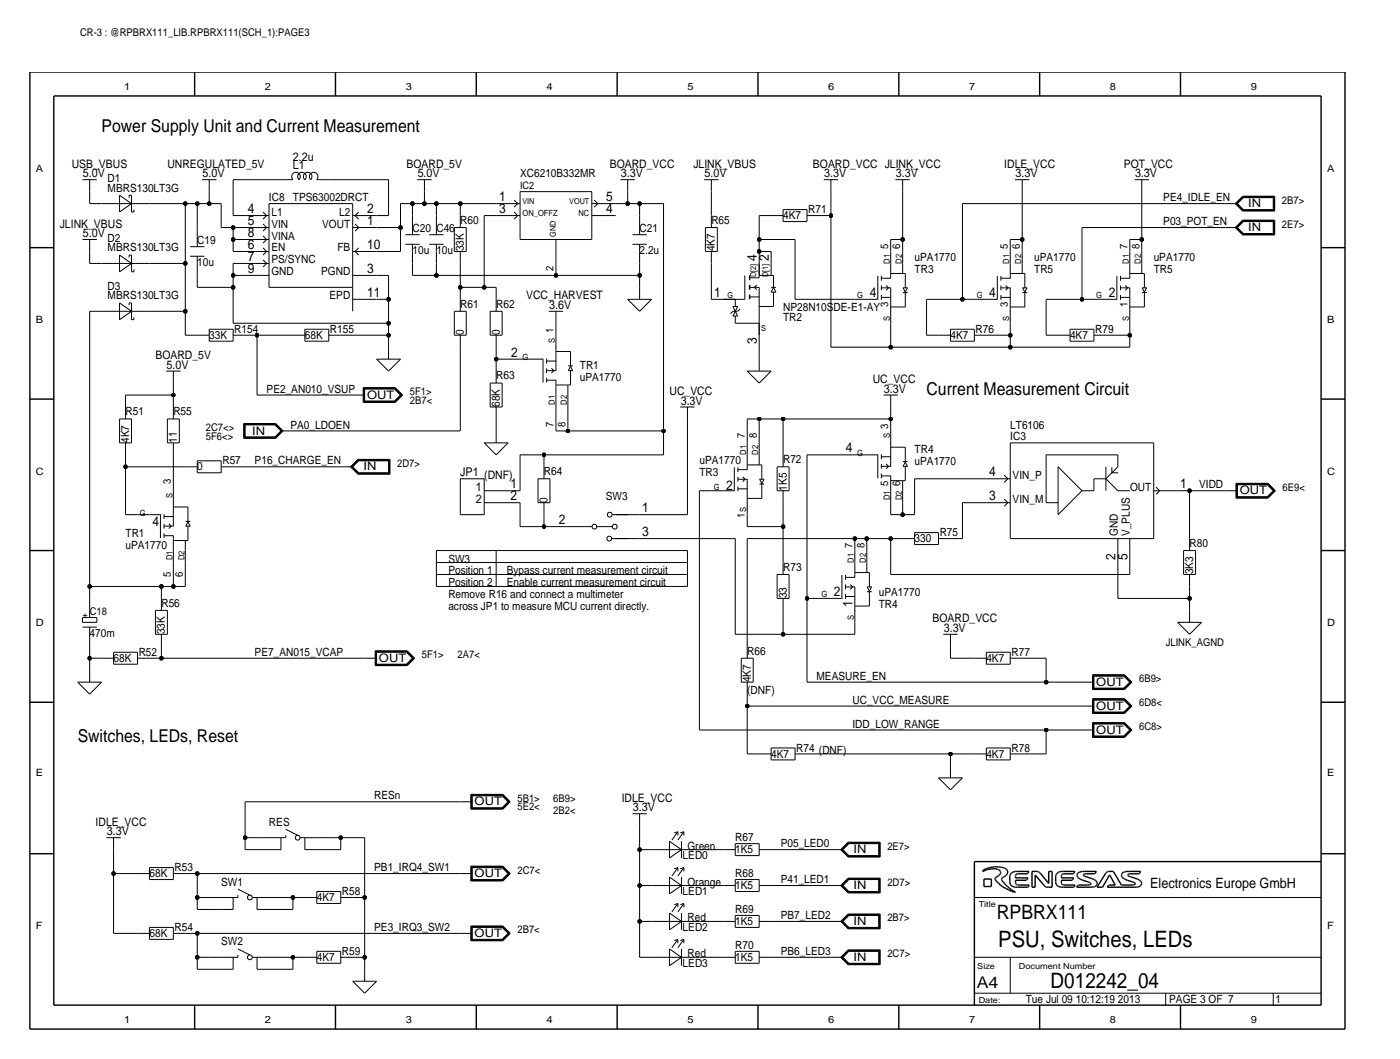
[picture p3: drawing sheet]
<svg xmlns="http://www.w3.org/2000/svg" width="297mm" height="225mm" viewBox="0 0 297 225" stroke-linecap="round" stroke-linejoin="round" font-family="sans-serif">
<defs><g id="words">
<text font-size="4.8" x="212.1" y="201">PSU, Switches, LEDs</text>
<text font-size="4.5" x="223.2" y="209.9">D012242_04</text>
<text font-size="4.2" x="211.8" y="195.1">RPBRX111</text>
<g font-size="3.8">
<text x="21.6" y="28">Power Supply Unit and Current Measurement</text>
<text x="196.9" y="83.9">Current Measurement Circuit</text>
<text x="16.5" y="157.5">Switches, LEDs, Reset</text>
</g>
<text font-size="3.4" x="207.5" y="209.9">A4</text>
<text font-size="3" x="244.3" y="188.5">Electronics Europe GmbH</text>
<g font-size="2.9">
<text x="52.7" y="47.8">5</text>
<text x="52.7" y="45.3">4</text>
<text x="78" y="47.8">1</text>
<text x="78" y="45.3">2</text>
<text x="106" y="42.7">1</text>
<text x="106" y="45.3">3</text>
<text x="128.8" y="42.7">5</text>
<text x="128.8" y="45.3">4</text>
<text x="52.7" y="50.3">8</text>
<text x="52.7" y="52.9">6</text>
<text x="78" y="52.9">10</text>
<text x="52.7" y="55.4">7</text>
<text x="52.7" y="58">9</text>
<text x="78" y="58">3</text>
<text x="160.8" y="55.4" transform="rotate(-90 160.8 55.4)">4</text>
<text x="163.3" y="55.4" transform="rotate(-90 163.3 55.4)">2</text>
<text x="78" y="63">11</text>
<text x="151.7" y="63">1</text>
<text x="184.8" y="63">4</text>
<text x="210.2" y="63">4</text>
<text x="235.6" y="63">2</text>
<text x="108.6" y="75.7">2</text>
<text x="160.8" y="73.1" transform="rotate(-90 160.8 73.1)">3</text>
<text x="179.7" y="96.1">4</text>
<text x="210.2" y="101.1">4</text>
<text x="108.5" y="106.2">2</text>
<text x="108.5" y="103.7">1</text>
<text x="154.3" y="104.1">2</text>
<text x="210.2" y="106.2">3</text>
<text x="250.7" y="103.7">1</text>
<text x="32.4" y="111.7">4</text>
<text x="118.7" y="111.3">2</text>
<text x="136.4" y="113.8">3</text>
<text x="136.4" y="108.8">1</text>
<text x="237" y="118.8" transform="rotate(-90 237 118.8)">2</text>
<text x="239.5" y="118.8" transform="rotate(-90 239.5 118.8)">5</text>
<text x="177.1" y="126.5">2</text>
<text x="181.1" y="129" transform="rotate(-90 181.1 129)">1</text>
</g>
<g font-size="2.6">
<text x="62.2" y="34.1">2.2u</text>
<text x="62.2" y="35.9">L1</text>
<text x="17.6" y="37.6">5.0V</text>
<text x="43" y="37.6">5.0V</text>
<text x="88.7" y="37.6">5.0V</text>
<text x="131.9" y="37.6">3.3V</text>
<text x="149.7" y="37.6">5.0V</text>
<text x="175.1" y="37.6">3.3V</text>
<text x="190.3" y="37.6">3.3V</text>
<text x="215.7" y="37.6">3.3V</text>
<text x="241.1" y="37.6">3.3V</text>
<text x="17.6" y="50.3">5.0V</text>
<text x="116.7" y="65.6">3.6V</text>
<text x="35.4" y="78.3">5.0V</text>
<text x="187.8" y="83.4">3.3V</text>
<text x="144.6" y="85.9">3.3V</text>
<text x="97.8" y="101.1">JP1 (DNF)</text>
<text x="101.1" y="106.7">2</text>
<text x="101.1" y="104.2">1</text>
<text x="200.5" y="134.2">3.3V</text>
<text x="134.5" y="172.3">3.3V</text>
<text x="22.7" y="177.3">3.3V</text>
</g>
<g font-size="2.5">
<text x="15.2" y="35.6">USB_VBUS</text>
<text x="35.6" y="35.6">UNREGULATED_5V</text>
<text x="86.4" y="35.6">BOARD_5V</text>
<text x="129.5" y="35.6">BOARD_VCC</text>
<text x="147.3" y="35.6">JLINK_VBUS</text>
<text x="172.7" y="35.6">BOARD_VCC JLINK_VCC</text>
<text x="213.4" y="35.6">IDLE_VCC</text>
<text x="238.8" y="35.6">POT_VCC</text>
<text x="265.2" y="44">IN</text>
<text x="12.7" y="48.3">JLINK_VBUS</text>
<text x="265.2" y="49.1">IN</text>
<text x="111.8" y="63.6">VCC_HARVEST</text>
<text x="33" y="76.3">BOARD_5V</text>
<text x="142.2" y="83.9">UC_VCC</text>
<text x="185.4" y="81.3">UC_VCC</text>
<text x="78" y="84.6">OUT</text>
<text x="53.6" y="92.3">IN</text>
<text x="77.2" y="99.9">IN</text>
<text x="263.4" y="105">OUT</text>
<text x="198.1" y="132.1">BOARD_VCC</text>
<text x="80.5" y="140.5">OUT</text>
<text x="232.9" y="145.6">OUT</text>
<text x="232.9" y="150.7">OUT</text>
<text x="232.9" y="155.8">OUT</text>
<text x="100.8" y="171">OUT</text>
<text x="132.1" y="170.2">IDLE_VCC</text>
<text x="20.3" y="175.3">IDLE_VCC</text>
<text x="181.4" y="181.2">IN</text>
<text x="100.8" y="186.2">OUT</text>
<text x="181.4" y="188.8">IN</text>
<text x="181.4" y="196.4">IN</text>
<text x="100.8" y="198.9">OUT</text>
<text x="181.4" y="204">IN</text>
</g>
<g font-size="2.4">
<text x="22.9" y="38.7">D1</text>
<text x="22.9" y="40.7">MBRS130LT3G</text>
<text x="110.5" y="37.6">XC6210B332MR</text>
<text x="57.1" y="42.7">IC8</text>
<text x="57.7" y="45.8">L1</text>
<text x="62.2" y="42.7">TPS63002DRCT</text>
<text x="72" y="45.8">L2</text>
<text x="97.8" y="47.6">R60</text>
<text x="151.1" y="47.5">R65</text>
<text x="166.4" y="46.5">4K7</text>
<text x="171.7" y="45.3">R71</text>
<text x="247.1" y="42.7">PE4_IDLE_EN</text>
<text x="247.1" y="47.8">P03_POT_EN</text>
<text x="22.9" y="51.4">D2</text>
<text x="22.9" y="53.4">MBRS130LT3G</text>
<text x="41.9" y="51.9">C19</text>
<text x="57.7" y="50.9">VINA</text>
<text x="57.7" y="48.3">VIN</text>
<text x="57.7" y="53.4">EN</text>
<text x="68.5" y="48.3">VOUT</text>
<text x="71.7" y="53.4">FB</text>
<text x="87.6" y="49.3">C20 C46</text>
<text x="87.6" y="53.9">10u 10u</text>
<text x="98.6" y="53.4" transform="rotate(-90 98.6 53.4)">33K</text>
<text x="135.9" y="53.9">2.2u</text>
<text x="135.9" y="49.3">C21</text>
<text x="151.9" y="53.4" transform="rotate(-90 151.9 53.4)">4K7</text>
<text x="41.9" y="56.4">10u</text>
<text x="57.7" y="55.9">PS/SYNC</text>
<text x="57.7" y="58.5">GND</text>
<text x="68.2" y="58.5">PGND</text>
<text x="194.3" y="55.4">uPA1770</text>
<text x="194.3" y="58">TR3</text>
<text x="219.7" y="55.4">uPA1770</text>
<text x="219.7" y="58">TR5</text>
<text x="245.1" y="55.4">uPA1770</text>
<text x="245.1" y="58">TR5</text>
<text x="22.9" y="63.6">MBRS130LT3G</text>
<text x="22.9" y="61.5">D3</text>
<text x="70" y="63.6">EPD</text>
<text x="97.8" y="65.3">R61</text>
<text x="105.4" y="65.3">R62</text>
<text x="44.4" y="71.9">33K</text>
<text x="49.8" y="70.7">R154</text>
<text x="64.8" y="71.9">68K</text>
<text x="70.1" y="70.7">R155</text>
<text x="98.6" y="71.2" transform="rotate(-90 98.6 71.2)">0</text>
<text x="106.2" y="71.2" transform="rotate(-90 106.2 71.2)">0</text>
<text x="166.4" y="66">NP28N10SDE-E1-AY</text>
<text x="166.4" y="68.1">TR2</text>
<text x="201.9" y="71.9">4K7</text>
<text x="207.3" y="70.7">R76</text>
<text x="227.3" y="71.9">4K7</text>
<text x="232.7" y="70.7">R79</text>
<text x="56.6" y="83.4">PE2_AN010_VSUP</text>
<text x="105.4" y="80.6">R63</text>
<text x="123.2" y="80.9">uPA1770</text>
<text x="123.2" y="78.4">TR1</text>
<text x="26.7" y="88.2">R51</text>
<text x="36.8" y="88.2">R55</text>
<text x="106.2" y="86.4" transform="rotate(-90 106.2 86.4)">68K</text>
<text x="27.4" y="94" transform="rotate(-90 27.4 94)">4K7</text>
<text x="37.6" y="94" transform="rotate(-90 37.6 94)">11</text>
<text x="61.7" y="91">PA0_LDOEN</text>
<text x="214.6" y="93.5">IC3</text>
<text x="214.6" y="91">LT6106</text>
<text x="41.9" y="99.9">0</text>
<text x="47.2" y="98.6">R57</text>
<text x="54.1" y="98.6">P16_CHARGE_EN</text>
<text x="115.6" y="100.9">R64</text>
<text x="148.6" y="101.1">TR3</text>
<text x="148.6" y="98.6">uPA1770</text>
<text x="166.4" y="98.3">R72</text>
<text x="194.3" y="98.7">uPA1770</text>
<text x="194.3" y="96.2">TR4</text>
<text x="215.1" y="101.7">VIN_P</text>
<text x="116.3" y="106.7" transform="rotate(-90 116.3 106.7)">0</text>
<text x="128.7" y="106.2">SW3</text>
<text x="167.1" y="104.2" transform="rotate(-90 167.1 104.2)">1K5</text>
<text x="215.1" y="106.7">VIN_M</text>
<text x="240.1" y="104.2">OUT</text>
<text x="254.8" y="103.7">VIDD</text>
<text x="26.7" y="113.9">TR1</text>
<text x="199.6" y="113.8">R75</text>
<text x="237.5" y="113.8" transform="rotate(-90 237.5 113.8)">GND</text>
<text x="240" y="113.8" transform="rotate(-90 240 113.8)">V_PLUS</text>
<text x="26.7" y="116.5">uPA1770</text>
<text x="95.3" y="119.4">SW3</text>
<text x="194.3" y="115.1">330</text>
<text x="252.7" y="116.1">R80</text>
<text x="95.2" y="122">Position 1</text>
<text x="95.2" y="124.5">Position 2</text>
<text x="107.7" y="122">Bypass current measurement circuit</text>
<text x="107.7" y="124.5">Enable current measurement circuit</text>
<text x="166.4" y="121.2">R73</text>
<text x="253.5" y="122" transform="rotate(-90 253.5 122)">3K3</text>
<text x="34.3" y="128.8">R56</text>
<text x="95.2" y="127.1">Remove R16 and connect a multimeter</text>
<text x="95.2" y="129.6">across JP1 to measure MCU current directly.</text>
<text x="167.1" y="127.1" transform="rotate(-90 167.1 127.1)">33</text>
<text x="186.7" y="129.1">TR4</text>
<text x="186.7" y="126.5">uPA1770</text>
<text x="19" y="135.2">470m</text>
<text x="35.1" y="134.7" transform="rotate(-90 35.1 134.7)">33K</text>
<text x="24.1" y="140.5">68K</text>
<text x="29.5" y="139.2">R52</text>
<text x="54.1" y="139.2">PE7_AN015_VCAP</text>
<text x="158.8" y="139">R66</text>
<text x="209.5" y="140.5">4K7</text>
<text x="214.9" y="139.2">R77</text>
<text x="158.7" y="147.4">(DNF)</text>
<text x="159.5" y="144.8" transform="rotate(-90 159.5 144.8)">4K7</text>
<text x="173.5" y="144.3">MEASURE_EN</text>
<text x="181.1" y="149.4">UC_VCC_MEASURE</text>
<text x="181.1" y="154.5">IDD_LOW_RANGE</text>
<text x="163.8" y="160.8">4K7</text>
<text x="169.2" y="159.6">R74 (DNF)</text>
<text x="209.5" y="160.8">4K7</text>
<text x="214.9" y="159.6">R78</text>
<text x="79.5" y="169.7">RESn</text>
<text x="57.1" y="175.3">RES</text>
<text x="156.2" y="178.6">R67</text>
<text x="165.9" y="179.9">P05_LED0</text>
<text x="37.1" y="185">R53</text>
<text x="79.5" y="185">PB1_IRQ4_SW1</text>
<text x="145" y="182.4">LED0</text>
<text x="146" y="180.4">Green</text>
<text x="156.2" y="181.2">1K5</text>
<text x="31.7" y="186.2">68K</text>
<text x="47" y="188">SW1</text>
<text x="67.3" y="191.3">4K7</text>
<text x="72.6" y="190">R58</text>
<text x="145" y="190">LED1</text>
<text x="146" y="188">Orange</text>
<text x="156.2" y="186.2">R68</text>
<text x="156.2" y="188.8">1K5</text>
<text x="165.9" y="187.5">P41_LED1</text>
<text x="37.1" y="197.7">R54</text>
<text x="79.5" y="197.7">PE3_IRQ3_SW2</text>
<text x="145" y="197.7">LED2</text>
<text x="146" y="195.6">Red</text>
<text x="156.2" y="193.9">R69</text>
<text x="156.2" y="196.4">1K5</text>
<text x="165.9" y="195.1">PB7_LED2</text>
<text x="31.7" y="198.9">68K</text>
<text x="47" y="200.7">SW2</text>
<text x="72.6" y="202.7">R59</text>
<text x="146" y="203.2">Red</text>
<text x="156.2" y="201.5">R70</text>
<text x="165.9" y="202.7">PB6_LED3</text>
<text x="67.3" y="204">4K7</text>
<text x="145" y="205.3">LED3</text>
<text x="156.2" y="204">1K5</text>
<text x="217.9" y="212.9">Tue Jul 09 10:12:19 2013</text>
<text x="248.4" y="212.9">PAGE 3 OF 7</text>
<text x="271" y="212.9">1</text>
</g>
<g font-size="2.3">
<text x="17" y="7.7">CR-3 : @RPBRX111_LIB.RPBRX111(SCH_1):PAGE3</text>
<text x="272.3" y="43.2">2B7&gt;</text>
<text x="188.7" y="52.9" transform="rotate(-90 188.7 52.9)">5</text>
<text x="191.3" y="52.9" transform="rotate(-90 191.3 52.9)">6</text>
<text x="214.1" y="52.9" transform="rotate(-90 214.1 52.9)">5</text>
<text x="216.7" y="52.9" transform="rotate(-90 216.7 52.9)">6</text>
<text x="239.5" y="52.9" transform="rotate(-90 239.5 52.9)">7</text>
<text x="242.1" y="52.9" transform="rotate(-90 242.1 52.9)">8</text>
<text x="272.3" y="48.3">2E7&gt;</text>
<text x="117.6" y="57.6" transform="rotate(-90 117.6 57.6)">2</text>
<text x="188.7" y="65.2" transform="rotate(-90 188.7 65.2)">3</text>
<text x="214.1" y="65.2" transform="rotate(-90 214.1 65.2)">3</text>
<text x="239.5" y="65.2" transform="rotate(-90 239.5 65.2)">1</text>
<text x="117.6" y="70.7" transform="rotate(-90 117.6 70.7)">1</text>
<text x="87.1" y="83.9">5F1&gt;</text>
<text x="87.1" y="85.7">2B7&lt;</text>
<text x="43.7" y="91.5">2C7&lt;&gt;</text>
<text x="43.7" y="93.3">5F6&lt;&gt;</text>
<text x="117.6" y="90.6" transform="rotate(-90 117.6 90.6)">7</text>
<text x="120.1" y="90.6" transform="rotate(-90 120.1 90.6)">8</text>
<text x="158.2" y="92.9" transform="rotate(-90 158.2 92.9)">7</text>
<text x="160.8" y="92.9" transform="rotate(-90 160.8 92.9)">8</text>
<text x="188.7" y="91" transform="rotate(-90 188.7 91)">3</text>
<text x="84.4" y="99.1">2D7&gt;</text>
<text x="36.3" y="102.7" transform="rotate(-90 36.3 102.7)">3</text>
<text x="188.7" y="103.3" transform="rotate(-90 188.7 103.3)">5</text>
<text x="191.3" y="103.3" transform="rotate(-90 191.3 103.3)">6</text>
<text x="272.5" y="104.2">6E9&lt;</text>
<text x="158.2" y="109.9" transform="rotate(-90 158.2 109.9)">1</text>
<text x="181.1" y="116.4" transform="rotate(-90 181.1 116.4)">7</text>
<text x="183.6" y="116.4" transform="rotate(-90 183.6 116.4)">8</text>
<text x="36.3" y="122.6" transform="rotate(-90 36.3 122.6)">5</text>
<text x="38.9" y="122.6" transform="rotate(-90 38.9 122.6)">6</text>
<text x="19" y="130.6">C18</text>
<text x="247.6" y="137.2">JLINK_AGND</text>
<text x="89.6" y="139.7">5F1&gt;</text>
<text x="97.2" y="139.7">2A7&lt;</text>
<text x="242" y="144.8">6B9&gt;</text>
<text x="242" y="149.9">6D8&lt;</text>
<text x="242" y="155">6C8&gt;</text>
<text x="109.9" y="172.1">5E2&lt;</text>
<text x="109.9" y="170.2">5B1&gt;</text>
<text x="117.6" y="172.8">2B2&lt;</text>
<text x="117.6" y="170.2">6B9&gt;</text>
<text x="109.9" y="185.5">2C7&lt;</text>
<text x="188.5" y="180.4">2E7&gt;</text>
<text x="188.5" y="188">2D7&gt;</text>
<text x="188.5" y="195.6">2B7&gt;</text>
<text x="109.9" y="198.2">2B7&lt;</text>
<text x="188.5" y="203.3">2C7&gt;</text>
</g>
<text font-size="2.2" x="110.5" y="40.2">IC2</text>
<g font-size="2.1">
<text x="26.4" y="19.1">1</text>
<text x="56.3" y="19.1">2</text>
<text x="86.2" y="19.1">3</text>
<text x="116.1" y="19.1">4</text>
<text x="146.1" y="19.1">5</text>
<text x="176" y="19.1">6</text>
<text x="205.9" y="19.1">7</text>
<text x="235.8" y="19.1">8</text>
<text x="265.7" y="19.1">9</text>
<text x="7.6" y="36.5">A</text>
<text x="281.9" y="36.5">A</text>
<text x="7.6" y="68.7">B</text>
<text x="281.9" y="68.7">B</text>
<text x="7.6" y="100.8">C</text>
<text x="281.9" y="100.8">C</text>
<text x="7.6" y="133">D</text>
<text x="281.9" y="133">D</text>
<text x="7.6" y="164.7">E</text>
<text x="281.9" y="164.7">E</text>
<text x="7.6" y="197.3">F</text>
<text x="281.9" y="197.3">F</text>
<text x="26.4" y="217.2">1</text>
<text x="56.3" y="217.2">2</text>
<text x="86.2" y="217.2">3</text>
<text x="116.1" y="217.2">4</text>
<text x="146.1" y="217.2">5</text>
<text x="176" y="217.2">6</text>
<text x="205.9" y="217.2">7</text>
<text x="235.8" y="217.2">8</text>
<text x="265.7" y="217.2">9</text>
</g>
<g font-size="1.8">
<text x="111" y="45.8">ON_OFFZ</text>
<text x="122.9" y="45.8">NC</text>
<text x="189" y="56" transform="rotate(-90 189 56)">D1</text>
<text x="191.6" y="56" transform="rotate(-90 191.6 56)">D2</text>
<text x="214.4" y="56" transform="rotate(-90 214.4 56)">D1</text>
<text x="217" y="56" transform="rotate(-90 217 56)">D2</text>
<text x="239.8" y="56" transform="rotate(-90 239.8 56)">D1</text>
<text x="242.4" y="56" transform="rotate(-90 242.4 56)">D2</text>
<text x="182.1" y="63.3">G</text>
<text x="207.5" y="63.3">G</text>
<text x="232.9" y="63.3">G</text>
<text x="189" y="68.1" transform="rotate(-90 189 68.1)">S</text>
<text x="214.4" y="68.1" transform="rotate(-90 214.4 68.1)">S</text>
<text x="239.8" y="68.1" transform="rotate(-90 239.8 68.1)">S</text>
<text x="111" y="76.5">G</text>
<text x="117.9" y="72.8" transform="rotate(-90 117.9 72.8)">S</text>
<text x="117.9" y="85.9" transform="rotate(-90 117.9 85.9)">D1</text>
<text x="120.4" y="85.9" transform="rotate(-90 120.4 85.9)">D2</text>
<text x="189" y="93.1" transform="rotate(-90 189 93.1)">S</text>
<text x="158.5" y="96.6" transform="rotate(-90 158.5 96.6)">D1</text>
<text x="161.1" y="96.6" transform="rotate(-90 161.1 96.6)">D2</text>
<text x="182.1" y="96.8">G</text>
<text x="36.6" y="105.8" transform="rotate(-90 36.6 105.8)">S</text>
<text x="151.6" y="104">G</text>
<text x="189" y="106.2" transform="rotate(-90 189 106.2)">D1</text>
<text x="191.6" y="106.2" transform="rotate(-90 191.6 106.2)">D2</text>
<text x="29.7" y="109.5">G</text>
<text x="158.5" y="108.8" transform="rotate(-90 158.5 108.8)">S</text>
<text x="36.6" y="118.9" transform="rotate(-90 36.6 118.9)">D1</text>
<text x="39.2" y="118.9" transform="rotate(-90 39.2 118.9)">D2</text>
<text x="181.4" y="119.5" transform="rotate(-90 181.4 119.5)">D1</text>
<text x="183.9" y="119.5" transform="rotate(-90 183.9 119.5)">D2</text>
<text x="17.5" y="131.1">+</text>
<text x="174.5" y="126.8">G</text>
<text x="181.4" y="131.6" transform="rotate(-90 181.4 131.6)">S</text>
<text x="207.9" y="192.6">Title</text>
<text x="207.6" y="205.7">Size</text>
<text x="216.5" y="205.7">Document Number</text>
<text x="207.9" y="212.9">Date:</text>
</g>
<g font-size="1.7">
<text x="111" y="43.2">VIN</text>
<text x="120.9" y="43.2">VOUT</text>
<text x="118.1" y="50.3" transform="rotate(-90 118.1 50.3)">GND</text>
<text x="160.7" y="58.9" transform="rotate(-90 160.7 58.9)">D[2]</text>
<text x="163.2" y="58.9" transform="rotate(-90 163.2 58.9)">D[1]</text>
<text x="154.5" y="63.2">G</text>
<text x="161.7" y="70.3">S</text>
</g>
</g></defs>
<!-- layer: Nets -->
<g fill="none" stroke="#000" stroke-width=".21">
<path d="M49.5 38.2v7.6zM49.5 38.2h10.2zM69.8 38.2h12.7zM82.5 38.2v7.6zM19 43.2h2.6zM19 40.7v2.5zM19 55.9h2.6zM19 53.4v2.5zM31.7 43.2h7.7zM31.7 55.9h7.7zM39.4 43.2h2.5zM39.4 43.2v12.7z"/>
<path d="M39.4 55.9v10.2zM41.9 43.2h2.6zM41.9 43.2v5.1zM41.9 58.5v2.5zM44.4 43.2h2.6zM44.4 40.7v2.5zM47 48.3h2.5zM47 43.2v5.1zM49.5 50.9v2.5zM49.5 48.3v2.6zM49.5 55.9h2.6zM49.5 55.9v2.6z"/>
<path d="M49.5 58.5v2.5zM49.5 53.4h2.6zM49.5 50.9h2.6zM49.5 48.3h2.6zM49.5 58.5h2.6zM49.5 45.8h2.6zM80 45.8h2.5zM80 58.5h2.6zM80 53.4h5.1zM80 48.3h5.1zM82.5 58.5v5.1zM85.1 48.3v5.1z"/>
<path d="M85.1 43.2v5.1zM85.1 43.2h2.5zM87.6 43.2v2.6zM87.6 43.2h2.6zM87.6 55.9v2.6zM87.6 58.5h5.1zM90.2 40.7v2.5zM90.2 43.2h2.5zM92.7 43.2h5.1zM92.7 43.2v2.6zM92.7 55.9v2.6zM92.7 58.5h25.4z"/>
<path d="M97.8 43.2v2.6zM97.8 55.9v5.1zM97.8 43.2h7.6zM102.9 45.8v15.2zM102.9 45.8h2.5zM118.1 58.5h17.8zM118.1 55.9v2.6zM130.8 43.2h2.6zM133.3 43.2h2.6zM133.3 40.7v2.5zM135.9 43.2v2.6zM135.9 55.9v2.6z"/>
<path d="M135.9 58.5v2.5zM135.9 43.2h5.1zM141 43.2v48.3zM151.1 40.7v5.1zM151.1 55.9v7.7zM161.3 50.9h7.6zM161.3 45.8v5.1zM161.3 50.9v2.5zM161.3 53.4v2.5zM161.3 45.8h2.5zM161.3 53.4h2.5zM163.8 53.4v2.5z"/>
<path d="M168.9 50.9v12.7zM174 45.8h2.5zM176.5 45.8v27.9zM176.5 40.7v5.1zM189.2 50.9h2.6zM189.2 50.9v2.5zM191.8 50.9v2.5zM191.8 40.7v10.2zM204.5 43.2v20.4zM204.5 43.2h55.8zM214.6 50.9h2.6zM214.6 50.9v2.5z"/>
<path d="M217.2 50.9v2.5zM217.2 40.7v10.2zM229.9 48.3v15.3zM229.9 48.3h30.4zM240 50.9h2.6zM240 50.9v2.5zM242.6 50.9v2.5zM242.6 40.7v10.2zM19 66.1h2.6zM19 66.1v58.4zM31.7 66.1h7.7zM39.4 66.1v5.1z"/>
<path d="M39.4 71.2h2.5zM41.9 61h7.6zM49.5 61v7.6zM49.5 68.6h33zM52.1 71.2h2.5zM54.6 71.2h7.6zM54.6 71.2v12.7zM72.4 71.2h10.1zM80 63.6h2.6zM82.5 63.6v5zM82.5 68.6v2.6zM82.5 71.2v2.5z"/>
<path d="M97.8 73.7v17.8zM97.8 61h5.1zM97.8 61v2.6zM102.9 61h2.5zM105.4 76.3h5.1zM105.4 73.7v2.6zM105.4 76.3v2.5zM105.4 61v2.6zM118.1 68.6v2.6zM151.1 63.6h2.6zM161.3 71.2v5.1zM168.9 63.6h12.7z"/>
<path d="M176.5 73.7h12.7zM189.2 73.7h25.4zM189.2 68.6v5.1zM196.8 63.6v7.6zM196.8 63.6h7.7zM196.9 71.2h2.5zM204.5 63.6h2.5zM209.5 71.2h5.1zM214.6 73.7h25.4zM214.6 71.2v2.5zM214.6 68.6v2.6zM222.2 63.6v7.6z"/>
<path d="M222.2 63.6h7.7zM222.3 71.2h2.5zM229.9 63.6h2.5zM234.9 71.2h5.1zM240 68.6v2.6zM240 71.2v2.5zM26.7 83.9v2.5zM26.7 83.9h10.1zM26.7 99.1v10.2zM26.7 96.6v2.5zM26.7 99.1h12.7zM36.8 83.9v2.5z"/>
<path d="M36.8 81.3v2.6zM36.8 96.6v7.6zM49.5 99.1h22.9zM54.6 83.9h20.3zM62.2 91.5h35.6zM105.4 89v2.5zM110.5 96.6v7.6zM110.5 96.6h5.1zM115.6 96.6h25.4zM115.6 96.6v2.5zM118.1 91.5h2.5zM118.1 86.4v5.1z"/>
<path d="M120.6 91.5h20.4zM120.6 86.4v5.1zM141 91.5v5.1zM146 89v20.3zM158.7 89v5zM158.7 89h2.6zM161.3 89v5zM161.3 89h5.1zM166.4 89v7.6zM166.4 89h22.8zM171.4 96.6v30.5zM171.4 96.6h10.2z"/>
<path d="M189.2 86.4v2.6zM189.2 89v2.5zM26.7 109.3h2.5zM36.8 119.4v5.1zM39.4 119.4v5.1zM92.7 119.4h53.4zM92.7 116.9v2.5zM92.7 119.4v2.6zM92.7 116.9h12.7zM105.4 116.9h40.6zM105.4 116.9v7.6zM107.9 106.7h2.6z"/>
<path d="M107.9 104.2h2.6zM110.5 106.7v5.1zM110.5 111.8h5.1zM115.6 109.3v2.5zM115.6 111.8h5.1zM135.9 114.4h20.3zM135.9 109.3h10.1zM146 116.9v2.5zM146 119.4v2.6zM148.6 104.2v50.8zM148.6 104.2h2.5zM156.2 114.4v20.3z"/>
<path d="M158.7 114.4h22.9zM158.7 114.4v22.8zM158.7 109.3v2.5zM158.7 111.8h7.7zM166.4 106.7v5.1zM166.4 111.8v7.6zM181.6 114.4h2.5zM181.6 114.4v2.5zM184.1 114.4v2.5zM184.2 114.4h5zM189.2 114.4h2.6zM189.2 114.4v7.6z"/>
<path d="M189.2 106.7v2.6zM189.2 109.3h2.6zM191.8 106.7v2.6zM191.8 109.3h2.5zM194.3 101.7v7.6zM194.3 101.7h15.2zM201.9 114.4h2.6zM204.5 106.7h5zM204.5 106.7v7.7zM237.5 119.4v7.7zM240 119.4v2.6zM250.2 104.2h2.5z"/>
<path d="M252.7 104.2h7.6zM252.7 104.2v10.2zM19 139.8h2.6zM19 137.2v2.6zM19 139.8v2.5zM19 124.5h15.3zM19 124.5v2.6zM31.7 139.8h2.6zM34.3 124.5h2.5zM34.3 124.5v2.6zM34.3 137.2v2.6zM34.3 139.8h43.2z"/>
<path d="M36.8 124.5h2.6zM92.7 122h53.4zM92.7 122v2.5zM92.7 124.5h12.7zM105.4 124.5h40.7zM146 122v2.5zM156.2 134.7h10.2zM166.4 134.7h15.2zM166.4 129.6v5.1zM171.4 127.1h2.6zM171.4 127.1v17.7zM181.6 132.1v2.6z"/>
<path d="M189.2 122h50.8zM201.9 139.8h5.1zM201.9 137.2v2.6zM217.2 139.8h5zM222.2 139.8v5zM237.5 127.1h15.2zM252.7 124.5v2.6zM252.7 127.1v2.5zM148.6 155h73.6zM158.7 149.9h71.2zM158.7 147.4v2.5zM158.7 149.9v10.2z"/>
<path d="M171.4 144.8h50.8zM222.2 155h7.7zM222.2 155v5.1zM222.2 144.8h7.7zM52.1 177.9h2.5zM52.1 170.2h45.7zM52.1 170.2v7.7zM52.1 177.9v2.5zM69.8 177.9h2.6zM72.4 177.9v2.5zM72.4 177.9h5.1zM77.5 177.9v12.7z"/>
<path d="M135.9 175.3v5.1zM158.7 160.1h2.6zM171.4 160.1h30.5zM201.9 160.1h5.1zM201.9 160.1v2.5zM217.2 160.1h5zM24.1 185.5v12.7zM24.1 185.5h5.1zM24.1 180.4v5.1zM24.1 198.2h5.1zM39.4 198.2h2.5zM39.4 185.5h2.5z"/>
<path d="M41.9 198.2h55.9zM41.9 198.2v5.1zM41.9 185.5h55.9zM41.9 185.5v5.1zM41.9 190.6h2.6zM41.9 190.6v2.5zM41.9 193.1h2.6zM52.1 180.4h2.5zM59.7 190.6h2.5zM59.7 193.1h2.5zM62.2 190.6h2.6zM62.2 190.6v2.5z"/>
<path d="M69.8 180.4h2.6zM74.9 190.6h2.6zM77.5 190.6v12.7zM135.9 195.6v7.7zM135.9 195.6h2.5zM135.9 188v7.6zM135.9 188h2.5zM135.9 180.4v7.6zM135.9 180.4h2.5zM148.6 195.6h5.1zM148.6 188h5.1zM148.6 180.4h5.1z"/>
<path d="M163.8 195.6h12.7zM163.8 188h12.7zM163.8 180.4h12.7zM41.9 203.3h2.5zM41.9 205.8h2.5zM41.9 203.3v2.5zM59.7 203.3h2.5zM59.7 205.8h2.5zM62.2 203.3h2.6zM62.2 203.3v2.5zM74.9 203.3h2.6zM77.5 203.3v2.5z"/>
<path d="M135.9 203.3h2.5zM148.6 203.3h5.1zM163.8 203.3h12.7z"/>
</g>
<g fill="#000" stroke="#000" stroke-width=".21">
<circle cx="39.4" cy="43.2" r=".41"/>
<circle cx="39.4" cy="55.9" r=".41"/>
<circle cx="41.9" cy="43.2" r=".41"/>
<circle cx="44.4" cy="43.2" r=".41"/>
<circle cx="49.5" cy="58.5" r=".41"/>
<circle cx="49.5" cy="50.9" r=".41"/>
<circle cx="49.5" cy="48.3" r=".41"/>
<circle cx="85.1" cy="48.3" r=".41"/>
<circle cx="87.6" cy="43.2" r=".41"/>
<circle cx="90.2" cy="43.2" r=".41"/>
<circle cx="92.7" cy="58.5" r=".41"/>
<circle cx="92.7" cy="43.2" r=".41"/>
<circle cx="97.8" cy="43.2" r=".41"/>
<circle cx="118.1" cy="58.5" r=".41"/>
<circle cx="133.3" cy="43.2" r=".41"/>
<circle cx="135.9" cy="43.2" r=".41"/>
<circle cx="135.9" cy="58.5" r=".41"/>
<circle cx="161.3" cy="53.4" r=".41"/>
<circle cx="161.3" cy="50.9" r=".41"/>
<circle cx="176.5" cy="45.8" r=".41"/>
<circle cx="191.8" cy="50.9" r=".41"/>
<circle cx="217.2" cy="50.9" r=".41"/>
<circle cx="242.6" cy="50.9" r=".41"/>
<circle cx="39.4" cy="66.1" r=".41"/>
<circle cx="49.5" cy="61" r=".41"/>
<circle cx="54.6" cy="71.2" r=".41"/>
<circle cx="82.5" cy="71.2" r=".41"/>
<circle cx="82.5" cy="63.6" r=".41"/>
<circle cx="82.5" cy="68.6" r=".41"/>
<circle cx="97.8" cy="61" r=".41"/>
<circle cx="102.9" cy="61" r=".41"/>
<circle cx="105.4" cy="76.3" r=".41"/>
<circle cx="189.2" cy="73.7" r=".41"/>
<circle cx="204.5" cy="63.6" r=".41"/>
<circle cx="214.6" cy="71.2" r=".41"/>
<circle cx="214.6" cy="73.7" r=".41"/>
<circle cx="229.9" cy="63.6" r=".41"/>
<circle cx="240" cy="71.2" r=".41"/>
<circle cx="26.7" cy="99.1" r=".41"/>
<circle cx="36.8" cy="83.9" r=".41"/>
<circle cx="115.6" cy="96.6" r=".41"/>
<circle cx="120.6" cy="91.5" r=".41"/>
<circle cx="141" cy="91.5" r=".41"/>
<circle cx="161.3" cy="89" r=".41"/>
<circle cx="166.4" cy="89" r=".41"/>
<circle cx="189.2" cy="89" r=".41"/>
<circle cx="115.6" cy="111.8" r=".41"/>
<circle cx="166.4" cy="111.8" r=".41"/>
<circle cx="181.6" cy="114.4" r=".41"/>
<circle cx="184.1" cy="114.4" r=".41"/>
<circle cx="189.2" cy="114.4" r=".41"/>
<circle cx="191.8" cy="109.3" r=".41"/>
<circle cx="252.7" cy="104.2" r=".41"/>
<circle cx="19" cy="124.5" r=".41"/>
<circle cx="19" cy="139.8" r=".41"/>
<circle cx="34.3" cy="139.8" r=".41"/>
<circle cx="34.3" cy="124.5" r=".41"/>
<circle cx="36.8" cy="124.5" r=".41"/>
<circle cx="166.4" cy="134.7" r=".41"/>
<circle cx="171.4" cy="127.1" r=".41"/>
<circle cx="252.7" cy="127.1" r=".41"/>
<circle cx="158.7" cy="149.9" r=".41"/>
<circle cx="222.2" cy="144.8" r=".41"/>
<circle cx="222.2" cy="155" r=".41"/>
<circle cx="52.1" cy="177.9" r=".41"/>
<circle cx="72.4" cy="177.9" r=".41"/>
<circle cx="201.9" cy="160.1" r=".41"/>
<circle cx="24.1" cy="185.5" r=".41"/>
<circle cx="41.9" cy="198.2" r=".41"/>
<circle cx="41.9" cy="190.6" r=".41"/>
<circle cx="41.9" cy="185.5" r=".41"/>
<circle cx="62.2" cy="190.6" r=".41"/>
<circle cx="77.5" cy="190.6" r=".41"/>
<circle cx="135.9" cy="188" r=".41"/>
<circle cx="135.9" cy="180.4" r=".41"/>
<circle cx="135.9" cy="195.6" r=".41"/>
<circle cx="41.9" cy="203.3" r=".41"/>
<circle cx="62.2" cy="203.3" r=".41"/>
<circle cx="77.5" cy="203.3" r=".41"/>
</g>
<!-- layer: Components -->
<g fill="none" stroke="#000" stroke-width=".21">
<path d="M17.5 38.2h3.1zM19 38.2v2.5zM42.9 38.2h3.1zM44.4 38.2v2.5zM59.7 38.2h2.5zM62.2 38.2a.92 .92 0 0 1 .1-1.4 .92 .92 0 0 1 1.3 .1 .92 .92 0 0 1-.1 1.3M63.5 38.2a.92 .92 0 0 1 0-1.4 .92 .92 0 0 1 1.3 .1 .92 .92 0 0 1-.1 1.3 .92 .92 0 0 1-.1-1.3 .92 .92 0 0 1 1.4-.1 .92 .92 0 0 1 0 1.4M67.3 38.2a.93 .93 0 0 0-.1-1.4 .93 .93 0 0 0-1.3 .1 .93 .93 0 0 0 .1 1.3M67.3 38.2h2.5zM88.6 38.2h3.1zM90.2 38.2v2.5zM131.8 38.2h3.1z"/>
<path d="M133.3 38.2v2.5zM149.6 38.2h3.1zM151.1 38.2v2.5zM175 38.2h3.1zM176.5 38.2v2.5zM190.2 38.2h3.1zM191.8 38.2v2.5zM215.6 38.2h3.1zM217.2 38.2v2.5zM241 38.2h3.1zM242.6 38.2v2.5zM17.5 50.9h3.1z"/>
<path d="M19 50.9v2.5zM21.6 55.9h10.1zM21.6 43.2h10.1zM25.4 57.7l2.5-1.8zM25.4 45l2.5-1.8zM25.4 54.2v3.5zM25.4 54.2l2.5 1.7zM25.4 41.5v3.5zM25.4 41.5l2.5 1.7zM27.4 54.2v.5zM27.4 41.5v.5zM27.4 54.2h.5z"/>
<path d="M27.4 41.5h.5zM27.9 57.7h.5zM27.9 54.2v3.5zM27.9 45h.5zM27.9 41.5v3.5zM28.4 57.2v.5zM28.4 44.5v.5zM40.4 54.4h3zM40.4 52.4h3zM41.9 55.9v2.6zM41.9 48.3v2.6zM41.9 50.8v1.6z"/>
<path d="M41.9 54.4v1.5zM52.1 58.5h5zM52.1 50.9h5.1zM52.1 48.3h5.1zM52.1 45.8h5.1zM52.1 55.9h5.1zM52.1 53.4h5.1zM55.9 50.1l.7 .8zM55.9 47.5l.7 .8zM55.9 45l.7 .8zM55.9 55.2l.7 .7zM55.9 52.6l.7 .8z"/>
<path d="M56.6 50.9l-.7 .7zM56.6 48.3l-.7 .8zM56.6 45.8l-.7 .7zM56.6 55.9l-.7 .8zM56.6 53.4l-.7 .8zM57.1 43.2h17.8zM57.1 43.2v17.8zM74.9 58.5h5.1zM74.9 43.2v17.8zM74.9 48.3h5.1zM74.9 45.8h5.1zM74.9 53.4h5.1z"/>
<path d="M75.4 45.8l.8 .7zM75.4 53.4l.8 .8zM75.4 47.5l.8 .8zM76.2 45l-.8 .8zM76.2 52.6l-.8 .8zM76.2 48.3l-.8 .8zM86.1 51.9h3.1zM86.1 49.8h3.1zM87.6 53.4v2.5zM87.6 45.8v2.5zM87.6 48.3v1.5zM87.6 51.9v1.5z"/>
<path d="M91.2 49.8h3zM91.2 51.9h3zM92.7 53.4v2.5zM92.7 45.8v2.5zM92.7 48.3v1.5zM92.7 51.9v1.5zM96.5 48.3v5.1zM96.5 48.3h2.6zM96.5 53.4h2.6zM97.8 53.4v2.5zM97.8 45.8v2.5zM99.1 48.3v5.1z"/>
<path d="M105.4 45.8h5.1zM105.4 43.2h5.1zM109.2 45l.8 .8zM109.2 42.5l.8 .7zM110 45.8l-.8 .7zM110 43.2l-.8 .8zM110.5 50.9h15.2zM110.5 40.7h15.2zM110.5 40.7v10.2zM118.1 50.9v5zM125.7 40.7v10.2zM125.7 45.8h5.1z"/>
<path d="M125.7 43.2h5.1zM126.2 42.5l.8 .7zM127 43.2l-.8 .8zM134.4 49.8h3zM134.4 51.9h3zM135.9 53.4v2.5zM135.9 45.8v2.5zM135.9 48.3v1.5zM135.9 51.9v1.5zM149.9 53.4h2.5zM149.9 48.3v5.1zM149.9 48.3h2.5z"/>
<path d="M151.1 53.4v2.5zM151.1 45.8v2.5zM152.4 48.3v5.1zM158.2 58.5v5.1zM159.3 59h2zM161.3 55.9v2.6zM161.3 58.5h3zM161.3 55.9v3.1zM163.8 55.9v2.6zM163.8 45.8h2.6zM164.3 58.5v2.5zM166.4 47h5z"/>
<path d="M166.4 44.5v2.5zM166.4 44.5h5.1zM171.4 45.8h2.6zM171.4 44.5v2.5zM186.5 58.6v5.1zM187.2 58.6v1zM187.2 59.1h2.1zM189.2 53.4v2.5zM189.2 55.9v2.6zM189.2 58.5v.6zM189.3 58.1h3zM191.8 53.4v2.5z"/>
<path d="M191.8 55.9v2.1zM192.3 58.1v3zM211.9 58.6v5.1zM212.6 58.6v1zM212.6 59.1h2.1zM214.6 53.4v2.5zM214.6 55.9v2.6zM214.6 58.5v.6zM214.7 58.1h3zM217.2 53.4v2.5zM217.2 55.9v2.1zM217.7 58.1v3z"/>
<path d="M237.3 58.6v5.1zM238 58.6v1zM238 59.1h2.1zM240 53.4v2.5zM240 55.9v2.6zM240 58.5v.6zM240.1 58.1h3zM242.6 53.4v2.5zM242.6 55.9v2.1zM243.1 58.1v3zM260.3 48.3h2.6zM260.3 43.2h2.6z"/>
<path d="M262.4 48.3l1.6 1.6zM262.4 43.2l1.6 1.6zM262.4 48.3l1.6-1.6zM262.4 43.2l1.6-1.5zM262.6 48.3l1.5 1.5zM262.6 43.2l1.5 1.5zM262.6 48.3l1.5-1.5zM262.6 43.2l1.5-1.4zM262.7 48.3l1.4-1.4zM262.7 43.2l1.4-1.3zM262.7 48.3l1.4 1.4zM262.7 43.2l1.4 1.4z"/>
<path d="M262.9 48.3l1.3 1.3zM262.9 43.2l1.3 1.3zM262.9 48.3l1.3-1.3zM262.9 43.2l1.3-1.2zM264 46.7h6.8zM264 41.7h6.8zM264 49.9h6.8zM264 44.8h6.8zM264.1 46.8h6.6zM264.1 41.8h6.6zM264.1 49.8h6.6zM264.1 44.7h6.6z"/>
<path d="M264.1 46.9h6.5zM264.1 41.9h6.5zM264.1 49.7h6.5zM264.1 44.6h6.5zM264.2 47h6.3zM264.2 49.6h6.3zM264.2 42h6.3zM264.2 44.5h6.3zM270.5 47v2.6zM270.5 42v2.5zM270.6 46.9v2.8zM270.6 41.9v2.7z"/>
<path d="M270.7 46.8v3zM270.7 41.8v2.9zM270.8 46.7v3.2zM270.8 41.7v3.1zM21.6 66.1h10.1zM25.4 67.9l2.5-1.8zM25.4 64.3v3.6zM25.4 64.3l2.5 1.8zM27.4 64.3v.5zM27.4 64.3h.5zM27.9 67.9h.5zM27.9 64.3v3.6z"/>
<path d="M28.4 67.4v.5zM35.3 78.8h3.1zM36.8 78.8v2.5zM41.9 71.2h2.5zM44.4 72.4h5.1zM44.4 69.9v2.5zM44.4 69.9h5.1zM49.5 71.2h2.6zM49.5 69.9v2.5zM57.1 61h17.8zM62.2 71.2h2.6zM64.8 72.4h5z"/>
<path d="M64.8 69.9v2.5zM64.8 69.9h5.1zM69.8 71.2h2.6zM69.8 69.9v2.5zM74.9 63.6h5.1zM74.9 61v5.1zM80 76.3h5.1zM80 76.3l2.5 2.5zM82.5 73.7v2.6zM85.1 76.3l-2.6 2.5zM96.5 66.1v5.1zM96.5 66.1h2.6z"/>
<path d="M96.5 71.2h2.6zM97.8 71.2v2.5zM97.8 63.6v2.5zM99.1 66.1v5.1zM104.1 66.1v5.1zM104.1 66.1h2.6zM104.1 71.2h2.6zM105.4 71.2v2.5zM105.4 63.6v2.5zM105.4 78.8v2.5zM106.7 66.1v5.1zM110.5 76.3h2.5z"/>
<path d="M113 76.3h2.3zM115.4 76.1v5.1zM116.1 76.7h2.1zM116.1 78.7h2.1zM116.1 76.1v1.1zM116.1 78.2v1zM116.6 66.1h3zM117.1 79.2l.6-.5zM117.1 78.2l.6 .5zM118.1 71.2v2.5zM118.1 73.6v5.1zM118.1 66.1v2.5z"/>
<path d="M118.2 74.6h3zM120.7 77.7h1zM120.7 78.7h1zM121.2 77.7l.5 1zM121.2 74.6v3.1zM121.2 78.7v3zM121.3 77.7l-.5 1zM133.3 63.6l2.6 2.5zM133.3 63.6h5.1zM135.9 61v2.6zM138.4 63.6l-2.5 2.5zM153.7 63.6h4.5z"/>
<path d="M153.7 63.6h2.5zM155.7 67.1h1zM155.7 66.1l-.5 .5zM155.7 66.1h1zM155.7 65.1l.5 1zM155.7 65.1h1zM156.2 63.6v1.5zM156.2 68.6h5.1zM156.2 67.1v1.5zM156.2 66.1l.5 1zM156.2 66.1l-.5 1zM156.7 66.1l.5-.5z"/>
<path d="M156.7 65.1l-.5 1zM158.7 78.8l2.6 2.5zM158.7 78.8h5.1zM159.3 63h2zM159.3 61h2zM160.3 61l.5 .5zM160.3 61l.5-.5zM161.3 76.3v2.5zM161.3 68.6v2.6zM161.3 65.1h3zM161.3 61v10.2zM163.8 78.8l-2.5 2.5z"/>
<path d="M163.8 62h1zM163.8 61h1zM164.3 62v3.1zM164.3 61l.5 1zM164.3 61l-.5 1zM181.6 63.6h2.5zM184.1 63.6h2.3zM187.2 63.1h2.1zM187.2 61.1h2.1zM187.2 62.6v1.1zM187.2 60.6v1zM188.3 60.6l.5 .5z"/>
<path d="M188.3 61.6l.5-.5zM189.2 66.1v2.5zM189.2 61.1v5.1zM189.3 65.2h3zM191.8 62.1h1zM191.8 61.1h1zM191.9 61.1l.5 1zM192.3 62.1v3.1zM192.8 61.1l-.5 1zM199.4 71.2h2.5zM201.9 72.4h5.1zM201.9 69.9v2.5z"/>
<path d="M201.9 69.9h5.1zM207 71.2h2.5zM207 69.9v2.5zM207 63.6h2.5zM209.5 63.6h2.3zM212.6 63.1h2.1zM212.6 61.1h2.1zM212.6 62.6v1.1zM212.6 60.6v1zM213.7 60.6l.5 .5zM213.7 61.6l.5-.5zM214.6 66.1v2.5z"/>
<path d="M214.6 61.1v5.1zM214.7 65.2h3zM217.2 62.1h1zM217.2 61.1h1zM217.3 61.1l.5 1zM217.7 62.1v3.1zM218.2 61.1l-.5 1zM224.8 71.2h2.5zM227.3 72.4h5.1zM227.3 69.9v2.5zM227.3 69.9h5.1zM232.4 71.2h2.5z"/>
<path d="M232.4 69.9v2.5zM232.4 63.6h2.5zM234.9 63.6h2.3zM238 63.1h2.1zM238 61.1h2.1zM238 62.6v1.1zM238 60.6v1zM239.1 60.6l.5 .5zM239.1 61.6l.5-.5zM240 66.1v2.5zM240 61.1v5.1zM240.1 65.2h3z"/>
<path d="M242.6 62.1h1zM242.6 61.1h1zM242.7 61.1l.5 1zM243.1 62.1v3.1zM243.6 61.1l-.5 1zM25.4 94h2.5zM25.4 89v5zM25.4 89h2.5zM26.7 94v2.6zM26.7 86.4v2.6zM27.9 89v5zM35.6 94h2.5z"/>
<path d="M35.6 89v5zM35.6 89h2.5zM36.8 94v2.6zM36.8 86.4v2.6zM38.1 89v5zM39.4 99.1h2.5zM41.9 97.8v2.6zM41.9 97.8h5.1zM47 99.1h2.5zM47 97.8v2.6zM51.8 89.9v3.2zM51.8 93.1h6.8z"/>
<path d="M51.8 89.9h6.8zM51.9 90h6.6zM51.9 90v3zM51.9 93h6.6zM52 90.1v2.8zM52 92.9h6.5zM52 90.1h6.5zM52.1 90.2h6.3zM52.1 90.2v2.6zM52.1 92.8h6.3zM58.4 90.2l1.3 1.3zM58.4 92.8l1.3-1.3z"/>
<path d="M58.5 92.9l1.3-1.4zM58.5 90.1l1.3 1.4zM58.5 90l1.5 1.5zM58.6 93.1l1.5-1.6zM58.6 89.9l1.5 1.6zM59.7 91.5h2.5zM60 91.5l-1.5 1.5zM72.4 99.1h2.5zM74.5 99.1l1.5 1.6zM74.5 99.1l1.5-1.6zM74.6 99.1l1.5-1.5zM74.6 99.1l1.5 1.5z"/>
<path d="M74.8 99.1l1.3-1.4zM74.8 99.1l1.3 1.4zM74.9 99.1l1.3-1.3zM74.9 83.9h2.6zM74.9 99.1l1.3 1.3zM76 97.5h6.9zM76.1 97.6h6.7zM76.1 97.7h6.6zM76.2 97.8h6.3zM77.2 85.4h6.8zM77.2 82.3v3.1zM77.2 82.3h6.8z"/>
<path d="M77.3 82.4h6.6zM77.3 82.4v2.9zM77.3 85.3h6.6zM77.4 82.5v2.7zM77.4 85.2h6.5zM77.4 82.5h6.5zM77.5 82.6v2.5zM77.5 85.1h6.3zM77.5 82.6h6.3zM82.5 97.8v2.6zM82.7 97.7v2.8zM82.8 97.6v3z"/>
<path d="M82.9 97.5v3.2zM83.8 82.6l1.3 1.3zM83.8 85.1l1.3-1.2zM83.9 85.2l1.3-1.3zM83.9 82.5l1.3 1.4zM83.9 82.4l1.5 1.5zM83.9 85.3l1.5-1.4zM84 85.4l1.5-1.5zM84 82.3l1.5 1.6zM102.9 94h5zM102.9 94l2.5 2.6zM104.1 81.3v5.1z"/>
<path d="M104.1 81.3h2.6zM104.1 86.4h2.6zM105.4 91.5v2.5zM105.4 86.4v2.6zM106.7 81.3v5.1zM107.9 94l-2.5 2.6zM115.6 99.1v2.6zM116.1 80.2v1zM116.1 80.7h2.1zM118.1 83.9v2.5zM118.1 81.3v2.6zM118.1 80.7v.6z"/>
<path d="M118.2 81.7h3zM120.6 83.9v2.5zM120.6 81.8v2.1zM144.5 86.4h3.1zM146 86.4v2.6zM156 99.2v5.1zM156.8 99.2v1zM156.8 99.7h2zM158.7 94v2.6zM158.7 96.6v2.5zM158.7 99.1v.6zM158.8 98.7h3z"/>
<path d="M161.3 94v2.6zM161.3 96.6v2.1zM161.8 98.7v3.1zM165.1 99.1v5.1zM165.1 99.1h2.5zM166.4 96.6v2.5zM167.6 99.1v5.1zM181.6 96.6h2.5zM184.1 96.6h2.3zM186.5 96.5v5zM187.2 97h2.1zM187.2 99h2.1z"/>
<path d="M187.2 96.5v1zM187.2 98.5v1zM187.7 83.9h3.1zM188.3 99.5l.5-.5zM188.3 98.5l.5 .5zM189.2 83.9v2.5zM189.2 91.5v2.5zM189.2 93.9v5.1zM189.3 94.9h3zM191.8 98h1zM191.8 99h1zM192.3 98l.5 1z"/>
<path d="M192.3 94.9v3.1zM192.3 99v3.1zM192.4 98l-.5 1zM214.6 94h30.5zM214.6 94v20.4zM222.2 96.6v10.1zM222.3 96.6h15.2zM224.8 99.1l5.1 5.1zM224.8 99.1v10.2zM234.9 99.1v5.1zM236.2 99.2v1.2zM237.5 96.6v2.5z"/>
<path d="M245.1 94v20.4zM29.2 109.3h2.5zM31.7 109.3h2.3zM34.1 109.2v5zM34.8 109.7h2.1zM34.8 111.7h2.1zM34.8 109.2v1zM34.8 111.2v1zM34.8 113.2v1zM34.8 113.7h2.1zM35.9 112.2l.5-.5zM35.9 111.2l.5 .5z"/>
<path d="M36.8 116.9v2.5zM36.8 104.2v2.5zM36.8 114.4v2.5zM36.8 106.6v5.1zM36.8 113.7v.7zM36.9 107.6h3zM36.9 114.8h3zM39.4 116.9v2.5zM39.4 114.8v2.1zM39.4 110.7h1zM39.4 111.7h1zM39.9 110.7l.5 1z"/>
<path d="M39.9 107.6v3.1zM39.9 111.7v3.1zM40 110.7l-.5 1zM41.9 100.4h5.1zM76 100.7h6.9zM76.1 100.6h6.7zM76.1 100.5h6.6zM76.2 100.4h6.3zM97.8 109.3h5.1zM97.8 101.7h5.1zM97.8 101.7v7.6zM102.9 106.7h5z"/>
<path d="M102.9 104.2h5zM102.9 101.7v7.6zM114.3 106.7h2.5zM114.3 101.7v5zM114.3 101.7h2.5zM115.6 106.7v2.6zM116.8 101.7v5zM120.6 111.8h5.1zM126.7 111.8h3.3zM130 114.4h3.4zM130 109.3h3.4zM130.8 114.4h5.1z"/>
<path d="M130.8 109.3h5.1zM151.1 104.2h2.6zM153.7 104.2h2.3zM156.8 103.8h2zM156.8 101.8h2zM156.8 103.3v1zM156.8 101.2v1.1zM157.8 101.2l.5 .6zM157.8 102.3l.5-.5zM158.7 106.7v2.6zM158.7 101.8v5zM158.8 105.8h3z"/>
<path d="M161.3 102.8h1.1zM161.3 101.8h1.1zM161.4 101.8l.5 1zM161.8 102.8v3zM162.3 101.8l-.5 1zM165.1 104.2h2.5zM166.4 119.4v2.6zM166.4 104.2v2.5zM181.6 116.9v2.5zM181.6 119.4v2.6zM184.1 116.9v2.5zM184.1 119.4v2.1z"/>
<path d="M187.2 100.5v1zM187.2 101h2.1zM189.2 104.2v2.5zM189.2 101.7v2.5zM189.2 101v.7zM189.3 102.1h3zM191.8 104.2v2.5zM191.8 102.1v2.1zM191.8 114.4h2.5zM194.3 113.1v2.5zM194.3 113.1h5.1zM194.3 115.6h5.1z"/>
<path d="M199.4 114.4h2.5zM199.4 113.1v2.5zM209.5 101.7h5.1zM209.5 106.7h5.1zM213.4 100.9l.7 .8zM213.4 106l.7 .7zM214.1 101.7l-.7 .7zM214.1 106.7l-.7 .8zM214.6 114.4h30.5zM222.2 106.7h2.6zM229.9 104.2l-5.1 5.1zM229.9 104.2h2.5z"/>
<path d="M232.4 101.7v2.5zM232.4 101.7h2.5zM234.9 101.7l2.6-2.6zM234.9 101.7l2.6 2.5zM236.2 100.4h1.3zM237.5 114.4v5zM237.5 104.2h2.5zM240 114.4v5zM245.1 104.2h5.1zM245.6 103.4l.8 .8zM246.4 104.2l-.8 .8zM251.5 116.9v5.1z"/>
<path d="M251.5 116.9h2.5zM252.7 114.4v2.5zM254 116.9v5.1zM260.3 104.2h2.6zM262.6 105.8h6.8zM262.6 102.6v3.2zM262.6 102.6h6.8zM262.7 102.7v3zM262.7 105.7h6.6zM262.7 102.7h6.6zM262.8 102.8v2.8zM262.8 105.6h6.5z"/>
<path d="M262.8 102.8h6.5zM262.9 102.9h6.3zM262.9 102.9v2.6zM262.9 105.5h6.3zM269.2 102.9l1.3 1.3zM269.3 105.6l1.4-1.4zM269.3 102.8l1.4 1.4zM269.3 102.7l1.5 1.5zM269.3 105.7l1.5-1.5zM269.4 102.6l1.6 1.6zM269.4 105.8l1.6-1.6zM270.5 104.2l-1.3 1.3z"/>
<path d="M17.5 131.1v1zM17.5 133.1h3.1zM17.5 132.1h3.1zM17.5 131.1h3.1zM19 134.7v2.5zM19 127.1v2.5zM19 133.1v1.6zM19 129.6v1.5zM20.6 131.1v1zM21.6 139.8h2.5zM24.1 138.5v2.5zM24.1 138.5h5.1z"/>
<path d="M29.2 139.8h2.6zM29.2 138.5v2.5zM33 134.7h2.6zM33 129.6v5.1zM33 129.6h2.6zM34.3 134.7v2.5zM34.3 127.1v2.5zM35.6 129.6v5.1zM77.5 139.8h2.5zM79.7 138.2h6.8zM79.7 138.2v3.1zM79.8 138.3h6.7z"/>
<path d="M79.8 138.3v2.9zM79.9 138.4v2.7zM79.9 138.4h6.5zM80 138.5h6.4zM80 138.5v2.5zM86.4 138.5l1.2 1.3zM86.4 138.4l1.4 1.4zM86.5 138.3l1.4 1.5zM86.5 138.2l1.6 1.6zM88.1 139.8l-1.6 1.5zM157.5 139.8v5zM157.5 139.8h2.5z"/>
<path d="M158.7 137.2v2.6zM160 139.8v5zM165.1 127.1h2.5zM165.1 122v5.1zM165.1 122h2.5zM166.4 127.1v2.5zM167.6 122v5.1zM174 127.1h2.5zM176.5 127.1h2.3zM178.9 122.1v5.1zM179.6 122.6h2.1zM179.6 126.6h2.1z"/>
<path d="M179.6 124.6h2.1zM179.6 126.1v1.1zM179.6 124.1v1zM179.6 122.1v1zM180.6 124.1l.6 .5zM180.6 125.1l.6-.5zM181.6 129.6v2.5zM181.6 124.6v5.1zM181.6 122v.6zM181.7 128.7h3zM181.7 121.6h3zM184.2 125.6h1z"/>
<path d="M184.2 124.6h1zM184.3 124.6l.5 1zM184.7 125.6v3.1zM184.7 121.6v3zM185.2 124.6l-.5 1zM200.4 134.7h3.1zM201.9 134.7v2.5zM207 139.8h2.5zM209.5 138.5v2.5zM209.5 138.5h5.1zM214.6 139.8h2.6zM214.6 138.5v2.5z"/>
<path d="M250.2 132.1h5.1zM250.2 132.1l2.5 2.6zM251.5 122h2.5zM252.7 129.6v2.5zM252.7 122v2.5zM255.3 132.1l-2.6 2.6zM16.5 144.8h5.1zM16.5 144.8l2.5 2.6zM19 142.3v2.5zM21.6 144.8l-2.6 2.6zM24.1 141h5.1zM79.7 141.3h6.8z"/>
<path d="M79.8 141.2h6.7zM79.9 141.1h6.5zM80 141h6.4zM86.4 141l1.2-1.2zM86.4 141.1l1.4-1.3zM86.5 141.2l1.4-1.4zM157.5 144.8h2.5zM158.7 144.8v2.6zM163.8 158.8v2.5zM163.8 158.8h5.1zM168.9 158.8v2.5zM209.5 158.8v2.5z"/>
<path d="M209.5 158.8h5.1zM209.6 141h5zM214.6 158.8v2.5zM229.9 149.9h2.5zM229.9 155h2.5zM229.9 144.8h2.5zM232.1 151.5h6.8zM232.1 148.3v3.2zM232.1 156.6h6.8zM232.1 153.4v3.2zM232.1 146.4h6.8zM232.1 143.3v3.1z"/>
<path d="M232.1 148.3h6.8zM232.1 153.4h6.8zM232.1 143.3h6.8zM232.2 148.4v3zM232.2 151.4h6.7zM232.2 153.5v3zM232.2 156.5h6.7zM232.2 143.4v2.9zM232.2 146.3h6.7zM232.2 148.4h6.7zM232.2 153.5h6.7zM232.2 143.4h6.7z"/>
<path d="M232.3 148.5v2.8zM232.3 151.3h6.5zM232.3 153.6v2.8zM232.3 156.4h6.5zM232.3 143.5v2.7zM232.3 146.2h6.5zM232.3 148.5h6.5zM232.3 153.6h6.5zM232.3 143.5h6.5zM232.4 148.6h6.4zM232.4 148.6v2.6zM232.4 151.2h6.4z"/>
<path d="M232.4 153.7h6.4zM232.4 153.7v2.6zM232.4 156.3h6.4zM232.4 143.6h6.4zM232.4 143.6v2.5zM232.4 146.1h6.4zM238.8 151.2l1.2-1.3zM238.8 156.3l1.2-1.3zM238.8 146.1l1.2-1.3zM238.8 148.6l1.2 1.3zM238.8 153.7l1.2 1.3zM238.8 143.6l1.2 1.2z"/>
<path d="M238.8 151.3l1.4-1.4zM238.8 156.4l1.4-1.4zM238.8 146.2l1.4-1.4zM238.8 148.5l1.4 1.4zM238.8 153.6l1.4 1.4zM238.8 143.5l1.4 1.3zM238.9 151.4l1.4-1.5zM238.9 156.5l1.4-1.5zM238.9 146.3l1.4-1.5zM238.9 148.4l1.4 1.5zM238.9 153.5l1.4 1.5zM238.9 143.4l1.4 1.4z"/>
<path d="M238.9 148.3l1.6 1.6zM238.9 153.4l1.6 1.6zM238.9 143.3l1.6 1.5zM238.9 151.5l1.6-1.6zM238.9 156.6l1.6-1.6zM238.9 146.4l1.6-1.6zM22.6 177.9h3.1zM24.1 177.9v2.5zM54.6 177.9h2.6zM57.2 177.9h3.5zM59.7 177.9v2.5zM60.7 176.1l2.5 1.2z"/>
<path d="M60.7 177.3v.6zM63.8 177.9h3.5zM64.8 177.9v2.5zM67.3 177.9h2.5zM97.8 170.2h2.5zM100 168.7h6.8zM100 171.8h6.8zM100 168.7v3.1zM100.1 168.8h6.7zM100.1 168.8v2.9zM100.1 171.7h6.7zM100.2 168.9v2.7z"/>
<path d="M100.2 171.6h6.5zM100.2 168.9h6.5zM100.3 169h6.4zM100.3 169v2.5zM100.3 171.5h6.4zM106.7 171.5l1.2-1.3zM106.7 169l1.2 1.2zM106.7 171.6l1.4-1.4zM106.7 168.9l1.4 1.3zM106.8 168.8l1.5 1.4zM106.8 171.7l1.5-1.5zM106.8 168.7l1.6 1.5z"/>
<path d="M106.8 171.8l1.6-1.6zM134.4 172.8h3zM135.9 172.8v2.5zM142.2 178.6l2.6 1.8zM142.2 178.6v3.6zM143.3 176.8l.7-.2zM144 176.6l-1.3 1.8zM144 176.6v.8zM144.5 176.8l.8-.2zM144.8 178.6v3.6zM145.3 176.6v.8zM145.3 176.6l-1.3 1.8z"/>
<path d="M156.2 179.1v2.6zM156.2 179.1h5.1zM161.3 179.1v2.6zM161.3 160.1h2.5zM163.8 161.3h5.1zM168.9 160.1h2.6zM180.2 178.8h6.8zM180.2 178.9h6.7zM180.3 179h6.5zM180.3 179.1h6.4zM186.7 179.1v2.6zM186.8 179v2.8z"/>
<path d="M186.9 178.9v3zM187 178.8v3.2zM199.4 165.2h5.1zM199.4 165.2l2.5 2.5zM201.9 162.6v2.6zM204.5 165.2l-2.6 2.5zM207 160.1h2.5zM209.6 161.3h5zM214.6 160.1h2.6zM29.2 198.2h2.5zM29.2 185.5h2.5zM31.7 199.4h5.1z"/>
<path d="M31.7 186.7h5.1zM31.7 196.9v2.5zM31.7 196.9h5.1zM31.7 184.2v2.5zM31.7 184.2h5.1zM36.8 198.2h2.6zM36.8 196.9v2.5zM36.8 185.5h2.6zM36.8 184.2v2.5zM44.4 193.1h2.6zM44.4 190.6h2.6zM47 193.1h2.5z"/>
<path d="M47 190.6h3.5zM49.5 190.6v2.5zM50.5 188.8l2.6 1.2zM50.5 190v.6zM53.6 190.6h3.5zM54.6 193.1h2.5zM54.6 180.4h2.6zM54.6 190.6v2.5zM57.1 180.4h2.6zM57.1 193.1h2.6zM57.1 190.6h2.6zM64.8 190.6h2.5z"/>
<path d="M64.8 180.4h2.5zM67.3 191.8h5.1zM67.3 180.4h2.5zM67.3 189.3v2.5zM67.3 189.3h5.1zM72.4 190.6h2.5zM72.4 189.3v2.5zM97.8 198.2h2.5zM97.8 185.5h2.5zM100 196.6h6.8zM100 183.9h6.8zM100 199.7h6.8z"/>
<path d="M100 196.6v3.1zM100 187h6.8zM100 183.9v3.1zM100.1 196.7h6.7zM100.1 184h6.7zM100.1 196.7v2.9zM100.1 199.6h6.7zM100.1 184v2.9zM100.1 186.9h6.7zM100.2 196.8v2.7zM100.2 199.5h6.5zM100.2 184.1v2.7z"/>
<path d="M100.2 186.8h6.5zM100.2 196.8h6.5zM100.2 184.1h6.5zM100.3 196.9h6.4zM100.3 196.9v2.5zM100.3 199.4h6.4zM100.3 184.2h6.4zM100.3 184.2v2.5zM100.3 186.7h6.4zM106.7 199.4l1.2-1.2zM106.7 186.7l1.2-1.2zM106.7 196.9l1.2 1.3z"/>
<path d="M106.7 184.2l1.2 1.3zM106.7 199.5l1.4-1.3zM106.7 186.8l1.4-1.3zM106.7 196.8l1.4 1.4zM106.7 184.1l1.4 1.4zM106.8 196.7l1.5 1.5zM106.8 184l1.5 1.5zM106.8 199.6l1.5-1.4zM106.8 186.9l1.5-1.4zM106.8 196.6l1.6 1.6zM106.8 183.9l1.6 1.6zM106.8 199.7l1.6-1.5z"/>
<path d="M108.4 185.5l-1.6 1.5zM138.4 195.6h10.2zM138.4 188h10.2zM138.4 180.4h10.2zM142.2 193.9l2.6 1.7zM142.2 193.9v3.5zM142.2 186.2l2.6 1.8zM142.2 186.2v3.6zM142.2 197.4l2.6-1.8zM142.2 189.8l2.6-1.8zM142.2 182.2l2.6-1.8zM143.3 199.7l.7-.3z"/>
<path d="M143.3 192.1l.7-.3zM143.3 184.5l.7-.3zM144 199.4l-1.3 1.8zM144 191.8l-1.3 1.8zM144 184.2l-1.3 1.8zM144 199.5v.8zM144 191.9v.7zM144 184.3v.7zM144.5 199.7l.8-.3zM144.5 192.1l.8-.3zM144.5 184.5l.8-.3zM144.8 193.9v3.5z"/>
<path d="M144.8 186.2v3.6zM145.3 199.5v.8zM145.3 191.9v.7zM145.3 184.3v.7zM145.3 199.4l-1.3 1.8zM145.3 191.8l-1.3 1.8zM145.3 184.2l-1.3 1.8zM153.7 195.6h2.5zM153.7 188h2.5zM153.7 180.4h2.5zM156.2 196.9h5.1zM156.2 189.3h5.1z"/>
<path d="M156.2 181.7h5.1zM156.2 194.4v2.5zM156.2 194.4h5.1zM156.2 186.7v2.6zM156.2 186.7h5.1zM161.3 195.6h2.5zM161.3 194.4v2.5zM161.3 188h2.5zM161.3 186.7v2.6zM161.3 180.4h2.5zM176.5 195.6h2.6zM176.5 188h2.6z"/>
<path d="M176.5 180.4h2.6zM178.6 195.6l1.6 1.6zM178.6 188l1.6 1.6zM178.6 180.4l1.6 1.6zM178.6 195.6l1.6-1.5zM178.6 188l1.6-1.6zM178.6 180.4l1.6-1.6zM178.8 195.6l1.4-1.4zM178.8 188l1.4-1.5zM178.8 180.4l1.4-1.5zM178.8 195.6l1.4 1.5zM178.8 188l1.4 1.5z"/>
<path d="M178.8 180.4l1.4 1.5zM178.9 195.6l1.4-1.3zM178.9 188l1.4-1.4zM178.9 180.4l1.4-1.4zM178.9 195.6l1.4 1.4zM178.9 188l1.4 1.4zM178.9 180.4l1.4 1.4zM179.1 195.6l1.2 1.3zM179.1 188l1.2 1.3zM179.1 180.4l1.2 1.3zM179.1 195.6l1.2-1.2zM179.1 188l1.2-1.3z"/>
<path d="M179.1 180.4l1.2-1.3zM180.2 194.1h6.8zM180.2 186.4h6.8zM180.2 197.2h6.8zM180.2 189.6h6.8zM180.2 182h6.8zM180.2 197.1h6.7zM180.2 189.5h6.7zM180.2 181.9h6.7zM180.2 194.2h6.7zM180.2 186.5h6.7zM180.3 194.3h6.5z"/>
<path d="M180.3 186.6h6.5zM180.3 197h6.5zM180.3 189.4h6.5zM180.3 181.8h6.5zM180.3 194.4h6.4zM180.3 186.7h6.4zM180.3 196.9h6.4zM180.3 189.3h6.4zM180.3 181.7h6.4zM186.7 194.4v2.5zM186.7 186.7v2.6zM186.8 194.3v2.7z"/>
<path d="M186.8 186.6v2.8zM186.9 194.2v2.9zM186.9 186.5v3zM187 194.1v3.1zM187 186.4v3.2zM44.4 205.8h2.6zM44.4 203.3h2.6zM47 205.8h2.5zM47 203.3h3.5zM49.5 203.3v2.5zM50.5 201.5l2.6 1.2zM50.5 202.7v.6z"/>
<path d="M53.6 203.3h3.5zM54.6 205.8h2.5zM54.6 203.3v2.5zM57.1 205.8h2.6zM57.1 203.3h2.6zM64.8 203.3h2.5zM67.3 204.5h5.1zM67.3 202v2.5zM67.3 202h5.1zM72.4 203.3h2.5zM72.4 202v2.5zM74.9 208.3h5.1z"/>
<path d="M74.9 208.3l2.6 2.6zM77.5 205.8v2.5zM80 208.3l-2.5 2.6zM138.4 203.3h10.2zM142.2 201.5l2.6 1.8zM142.2 201.5v3.5zM142.2 205l2.6-1.7zM144.8 201.5v3.5zM153.7 203.3h2.5zM156.2 204.5h5.1zM156.2 202v2.5zM156.2 202h5.1z"/>
<path d="M161.3 203.3h2.5zM161.3 202v2.5zM176.5 203.3h2.6zM178.6 203.3l1.6 1.5zM178.6 203.3l1.6-1.6zM178.8 203.3l1.4-1.5zM178.8 203.3l1.4 1.4zM178.9 203.3l1.4-1.4zM178.9 203.3l1.4 1.3zM179.1 203.3l1.2 1.2zM179.1 203.3l1.2-1.3zM180.2 201.7h6.8z"/>
<path d="M180.2 204.8h6.8zM180.2 204.7h6.7zM180.2 201.8h6.7zM180.3 201.9h6.5zM180.3 204.6h6.5zM180.3 202h6.4zM180.3 204.5h6.4zM186.7 202v2.5zM186.8 201.9v2.7zM186.9 201.8v2.9zM187 201.7v3.1z"/>
<circle cx="126.3" cy="111.8" r=".51"/>
<circle cx="129.4" cy="114.4" r=".51"/>
<circle cx="129.5" cy="109.3" r=".51"/>
<circle cx="130.6" cy="111.8" r=".51"/>
<circle cx="63.2" cy="177.9" r=".51"/>
<circle cx="53.1" cy="190.6" r=".51"/>
<circle cx="53.1" cy="203.3" r=".51"/>
</g>
<path d="M159.3 58.5v1zM159.3 62.5v1.1zM159.3 60.5v1z" fill="none" stroke="#000" stroke-width=".3"/>
<!-- layer: Page Border and Title Block -->
<g fill="none" stroke="#000" stroke-width=".3">
<path d="M6.3 15.3h279.5zM6.3 15.3v203.2zM41.4 15.3v5.1zM71.3 15.3v5.1zM101.2 15.3v5.1zM131.1 15.3v5.1zM161 15.3v5.1zM191 15.3v5.1zM220.9 15.3v5.1zM250.8 15.3v5.1zM285.8 15.3v203.2zM11.4 20.4h269.3z"/>
<path d="M11.4 20.4v193zM280.7 20.4v193zM6.3 52.6h5.1zM280.7 52.6h5zM6.3 84.7h5.1zM280.7 84.7h5zM6.3 116.9h5.1zM280.7 116.9h5zM6.3 149.1h5.1zM280.7 149.1h5zM6.3 181.3h5.1zM207 182.9h73.7z"/>
<path d="M207 182.9v30.5zM208.8 185h.1M208.8 184.9h.1M208.8 185.1h.1M208.8 184.9v.1zM208.9 185l.3-.2zM208.9 184.7h.1zM208.9 185h.1M208.9 184.7l-.1 .1zM209 184.7l.3-.2zM209 186.6h1.6zM209 188.2h1.6z"/>
<path d="M209 186.6v1.6zM209.2 184.8l.5-.1zM209.3 184.5l.5-.1zM209.7 184.7l.4-.1zM209.8 184.4l.3-.1zM210.1 184.3l.4-.2zM210.1 184.6l.5-.1zM210.5 184.1h.4zM210.6 184.5h.4zM210.6 186.6v1.6zM210.9 184.1l.4-.1zM211 184.5h.4z"/>
<path d="M211.3 184h.4zM211.4 186.6l.1 .2zM211.4 186.4h.1M211.4 186.5h.1M211.4 186.5v.1zM211.4 184.5h.4zM211.5 186.3h.1zM211.5 186.8l.2 .3zM211.6 186.3l.3-.2zM211.7 187.1l.4 .4zM211.7 184h.4zM211.8 184.5l.2 .1z"/>
<path d="M211.9 186.1l.2-.2zM212 184.6l.1 .1zM212.1 187.5l.4 .4zM212.1 184l.4 .1zM212.1 185.9l.2-.1zM212.1 184.7h.2zM212.3 185.8l.1-.1zM212.3 184.7l.1 .1zM212.4 184.8l.1 .2zM212.5 185v.1zM212.5 184.1h.3zM212.5 187.9l.6 .4z"/>
<path d="M212.5 185.5l-.1 .2zM212.5 185.1l.1 .1zM212.6 185.3l-.1 .2zM212.6 185.2v.1zM212.8 186.6v.1zM212.8 186.6h.1M212.8 186.4l.2-.1zM212.8 184.1l.4 .1zM212.8 186.7l.1 .3zM212.8 186.5h.1M212.8 186.4h.1M212.9 187l.3 .3z"/>
<path d="M213 186.3l.2-.1zM213.1 188.3l.6 .3zM213.2 184.2l.2 .1zM213.2 187.3l.2 .3zM213.2 186.2l.3-.1zM213.4 184.3l.2 .1zM213.4 187.6l.3 .4zM213.6 185.9l.2-.1zM213.6 184.4l.2 .2zM213.6 185.9l-.1 .2zM213.7 188.6l.6 .3zM213.7 188l.4 .2z"/>
<path d="M213.8 184.6l.2 .1zM214 184.7l.1 .2zM214 185.6l-.2 .2zM214.1 188.2l.3 .4zM214.1 185.4l-.1 .2zM214.1 185.2v.2zM214.1 184.9v.3zM214.3 188.9l.6 .3zM214.4 188.6l.4 .3zM214.5 187.5l.1 .2zM214.5 187.1v.4zM214.5 186.2v.9z"/>
<path d="M214.5 185.9v.3zM214.6 187.7l.2 .3zM214.6 185.7l-.1 .2zM214.8 188l.1 .1zM214.8 185.5l-.2 .2zM214.8 188.9l.4 .2zM214.9 189.2l.6 .2zM214.9 188.1l.3 .1zM214.9 185.3l-.1 .2zM214.9 185.3l.3-.1zM215.2 185.2l.2-.1zM215.2 188.2l.2 .1z"/>
<path d="M215.2 189.1l.5 .3zM215.4 188.3l.3 .1zM215.4 185.1l.3-.1zM215.6 189.4h.1M215.7 189.4h.1M215.7 185h.5zM215.7 187.5l.1 .1zM215.7 185.9v.2zM215.7 186.1v.3zM215.7 186.9h2.3zM215.7 186.9v.5zM215.7 187.5h.1"/>
<path d="M215.7 188.4h.5zM215.7 186.4h2.7zM215.8 187.7h.1M215.8 185.8l-.1 .1zM215.8 187.7l.1 .1zM215.8 185.7v.1zM215.8 185.7l.2-.1zM215.9 187.8h.1zM216 185.6l.1-.1zM216 187.8l.2 .1zM216.1 185.5h.2zM216.2 188.4h2.1z"/>
<path d="M216.2 187.9h.1zM216.2 185h2.4zM216.3 185.5h.2zM216.3 187.9h.2zM216.5 187.9h2.1zM216.5 185.5h1.7zM218 186.9l.1-.1zM218.1 186.8h.1M218.2 185.5h.1zM218.3 188.4h.1M218.4 185.4l-.1 .1zM218.4 186.4l-.3 .4z"/>
<path d="M218.4 188.4l.1-.1zM218.6 185l-.2 .4zM218.6 187.9l-.1 .4zM219.3 188.4h.6zM219.3 185h.6zM219.3 185v3.4zM219.9 185h.4zM219.9 185.8v2.6zM220 185.9h.1M220 185.9l1.8 2.1zM220.3 185l.2 .1zM220.5 185.1h.1z"/>
<path d="M220.6 185.1l.1 .1zM220.7 185.2h.1zM220.8 185.2l.2 .2zM221 185.4l1.8 2.1zM221.8 188l.2 .2zM222 188.2l.1 .1zM222.1 188.3h.1zM222.2 188.3l.3 .1zM222.5 188.4h.3zM222.8 187.5h.1M222.8 188.4h.7zM222.8 185h.7z"/>
<path d="M222.8 185v2.6zM223.5 185v3.4zM224.3 187.5l.1 .2zM224.3 187.1v.4zM224.3 186.2v.9zM224.3 185.9v.3zM224.4 187.7l.1 .3zM224.4 185.7l-.1 .2zM224.5 188l.2 .1zM224.5 185.5l-.1 .2zM224.7 185.3l.2-.1zM224.7 188.1l.2 .1z"/>
<path d="M224.7 185.3l-.2 .2zM224.9 185.2l.3-.1zM224.9 188.2l.3 .1zM225.2 188.3l.3 .1zM225.2 185.1l.3-.1zM225.5 185h.4zM225.5 187.6l.1 .1zM225.5 186.4h2.6zM225.5 185.9v.2zM225.5 186.1v.3zM225.5 186.9h2.2zM225.5 186.9v.5z"/>
<path d="M225.5 187.5h.1M225.5 187.5v.1zM225.5 188.4h.4zM225.6 185.8l-.1 .1zM225.6 187.7l.1 .1zM225.6 185.7v.1zM225.6 185.7l.1-.1zM225.7 187.8h.1zM225.7 185.6l.2-.1zM225.8 187.8l.1 .1zM225.9 185.5h.1zM225.9 188.4h2.1z"/>
<path d="M225.9 187.9h.2zM225.9 185h2.4zM226 185.5h.3zM226.1 187.9h.2zM226.3 185.5h1.7zM226.3 187.9h2.1zM227.7 186.9l.1-.1zM227.8 186.8h.1M228 185.5h.1zM228 188.4h.1M228.1 186.4l-.2 .4zM228.1 188.4h.1"/>
<path d="M228.1 185.4v.1zM228.3 185l-.2 .4zM228.4 187.9l-.2 .4zM228.8 188.4h2.7zM228.8 186l.1 .1zM228.8 185.9h.1M228.9 186.1l.1 .1zM228.9 185.7l-.1 .2zM228.9 185.5v.2zM229 186.2l.1 .1zM229 188l-.2 .4zM229 188h.1z"/>
<path d="M229.1 186.3l.1 .2zM229.1 185.4l-.2 .1zM229.1 187.9h.1M229.1 187.9h2zM229.2 185.2l-.1 .2zM229.2 185.2h.2zM229.2 186.5l.2 .1zM229.4 185.2l.3-.1zM229.4 186.6l.3 .1zM229.7 185.1l.3-.1zM229.7 186.7l.4 .2zM230 185h.4z"/>
<path d="M230.1 186.9l1.1 .3zM230.2 185.7h.1M230.2 185.8h.1M230.2 185.9h.1M230.2 185.9l.1 .1zM230.2 185.6h.1M230.3 185.6l.1-.1zM230.3 186l.2 .1zM230.4 185.5h.1M230.4 185h2.5zM230.5 185.5h.3zM230.5 186.1h.3z"/>
<path d="M230.8 186.1l1.1 .4zM230.8 185.5h1.7zM231.1 187.9h.3zM231.2 187.2l.2 .2zM231.4 187.9h.2zM231.4 187.4l.2 .1zM231.5 188.4h.5zM231.6 187.5h.1zM231.7 187.8h.1M231.7 187.5l.1 .2zM231.8 187.7l-.1 .1zM231.9 186.5l.4 .1z"/>
<path d="M232 188.4l.3-.1zM232.3 186.6l.2 .2zM232.3 188.3h.3zM232.5 186.8l.3 .1zM232.5 185.5h.1zM232.6 188.3l.2-.1zM232.6 185.5l.1-.1zM232.8 188.2l.1-.2zM232.8 186.9l.1 .1zM232.9 187l.1 .2zM232.9 185l-.2 .4zM233 187.2l.1 .1z"/>
<path d="M233 187.9l-.1 .1zM233.1 187.3v.2zM233.1 188.4h1.1zM233.1 187.7l-.1 .2zM233.1 187.6h.1M233.1 187.6v.1zM234.8 185.6l-1.7 2.8zM234.9 185.4l-.1 .2zM234.9 185.3v.1zM235 185.3l.1-.1zM235.2 185.1l-.1 .1zM235.2 185.1h.1z"/>
<path d="M235.3 188.4h3.3zM235.3 185.1l.2-.1zM235.5 185h.3zM235.5 188l-.2 .4zM235.5 188h.1zM235.6 188l.1-.1zM235.7 185.9l-1.5 2.5zM235.7 187.9h1.2zM235.7 185.8h.1M235.7 185.8v.1zM235.8 185.8l1.1 2.1zM235.8 185h.7z"/>
<path d="M236.5 185l1.8 2.9zM238.3 185.9v.1zM238.3 187.9h2.2zM238.3 186.1l.1 .1zM238.3 186h.1M238.3 185.7v.2zM238.4 186.2l.1 .1zM238.4 185.5l-.1 .2zM238.5 185.4l-.1 .1zM238.5 186.3l.2 .2zM238.6 188.4h2.4zM238.6 185.2l-.1 .2z"/>
<path d="M238.6 185.2h.3zM238.7 186.5l.2 .1zM238.9 185.2l.2-.1zM238.9 186.6l.3 .1zM239.1 185.1l.3-.1zM239.2 186.7l.3 .2zM239.4 185h.4zM239.5 186.9l1.1 .3zM239.6 185.7h.1M239.6 185.8h.1M239.6 185.9h.1M239.6 185.9l.1 .1z"/>
<path d="M239.7 185.6h.1M239.7 186l.2 .1zM239.7 185.6l.2-.1zM239.8 185h2.5zM239.9 186.1h.3zM239.9 185.5h.4zM240.2 186.1l1.2 .4zM240.3 185.5h1.7zM240.5 187.9h.4zM240.6 187.2l.3 .2zM240.9 187.9l.2-.1zM240.9 187.4l.2 .1z"/>
<path d="M241 188.4h.4zM241.1 187.8h.1M241.1 187.5h.1zM241.2 187.7l-.1 .1zM241.2 187.7h.1M241.2 187.5v.2zM241.4 186.5l.3 .1zM241.4 188.4l.3-.1zM241.7 188.3h.3zM241.7 186.6l.3 .2zM242 186.8l.2 .1zM242 188.3l.2-.1z"/>
<path d="M242 185.5h.1zM242.1 185.4v.1zM242.2 186.9l.1 .1zM242.2 188.2l.2-.2zM242.3 187l.2 .2zM242.3 185l-.2 .4zM242.5 187.9l-.1 .1zM242.5 187.2v.1zM242.5 187.5l.1 .1zM242.5 187.3v.2zM242.5 187.7v.2zM242.6 187.6l-.1 .1z"/>
<path d="M280.7 181.3h5zM6.3 218.5h279.5zM11.4 213.4h269.3zM41.4 213.4v5.1zM71.3 213.4v5.1zM101.2 213.4v5.1zM131.1 213.4v5.1zM161 213.4v5.1zM191 213.4v5.1zM220.9 213.4v5.1zM250.8 213.4v5.1z"/>
</g>
<path d="M207 190.6h73.7zM207 210.9h73.7zM207 203.3h73.7zM214.6 203.3v7.6zM247.6 210.9v2.5zM270.5 210.9v2.5z" fill="none" stroke="#000" stroke-width=".21"/>
<use href="#words"/>
</svg>
